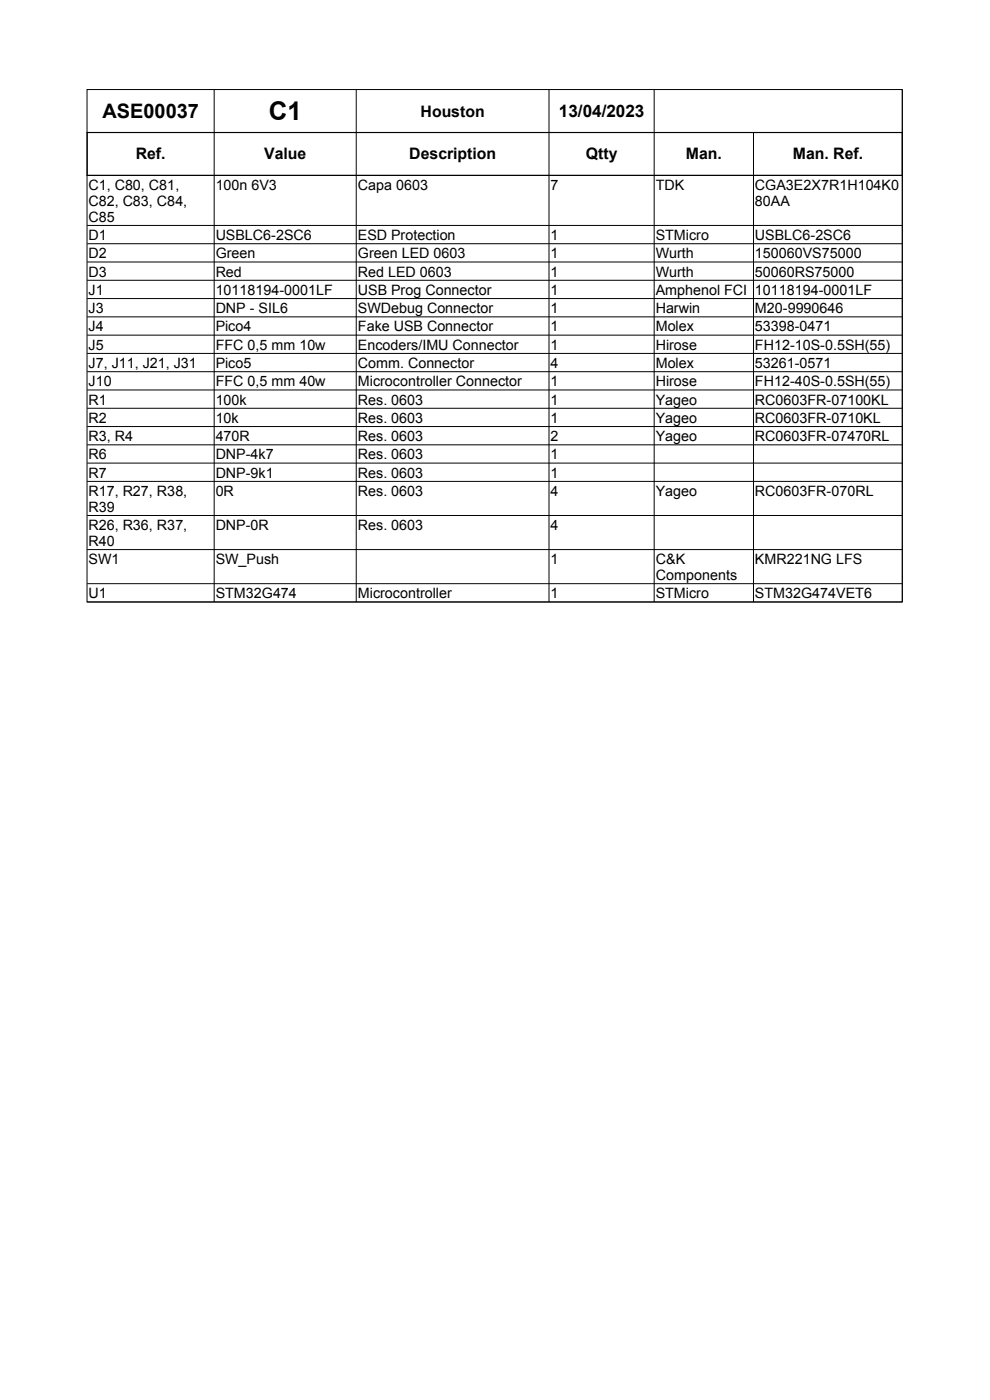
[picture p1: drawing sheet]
<svg xmlns="http://www.w3.org/2000/svg" width="210mm" height="297mm" viewBox="0 0 210 297" stroke-linecap="round" stroke-linejoin="round" font-family="sans-serif">
<defs><g id="words">
<text font-size="5.5" x="57" y="25.5">C1</text>
<text font-size="4.2" x="21.7" y="25">ASE00037</text>
<text font-size="3.6" x="118.6" y="24.8">13/04/2023</text>
<g font-size="3.4">
<text x="89.2" y="24.7">Houston</text>
<text x="28.8" y="33.8">Ref.</text>
<text x="56.1" y="33.8">Value</text>
<text x="86.8" y="33.8">Description</text>
<text x="124.3" y="33.8">Qtty</text>
<text x="145.5" y="33.8">Man.</text>
<text x="168.2" y="33.8">Man. Ref.</text>
</g>
<g font-size="3">
<text x="18.8" y="40.3">C1, C80, C81,</text>
<text x="45.8" y="40.3">100n 6V3</text>
<text x="75.9" y="40.3">Capa 0603</text>
<text x="116.8" y="40.3">7</text>
<text x="139.1" y="40.3">TDK</text>
<text x="160.2" y="40.3">CGA3E2X7R1H104K0</text>
<text x="18.8" y="43.7">C82, C83, C84,</text>
<text x="18.8" y="47.1">C85</text>
<text x="160.2" y="43.7">80AA</text>
<text x="18.8" y="50.9">D1</text>
<text x="45.8" y="50.9">USBLC6-2SC6</text>
<text x="75.9" y="50.9">ESD Protection</text>
<text x="116.8" y="50.9">1</text>
<text x="139.1" y="50.9">STMicro</text>
<text x="160.2" y="50.9">USBLC6-2SC6</text>
<text x="18.8" y="54.8">D2</text>
<text x="18.8" y="58.7">D3</text>
<text x="45.8" y="54.8">Green</text>
<text x="45.8" y="58.7">Red</text>
<text x="75.9" y="54.8">Green LED 0603</text>
<text x="75.9" y="58.7">Red LED 0603</text>
<text x="116.8" y="54.8">1</text>
<text x="116.8" y="58.7">1</text>
<text x="139.1" y="54.8">Wurth</text>
<text x="139.1" y="58.7">Wurth</text>
<text x="160.2" y="54.8">150060VS75000</text>
<text x="160.2" y="58.7">50060RS75000</text>
<text x="18.8" y="62.5">J1</text>
<text x="45.8" y="62.5">10118194-0001LF</text>
<text x="75.9" y="62.5">USB Prog Connector</text>
<text x="116.8" y="62.5">1</text>
<text x="139.1" y="62.5">Amphenol FCI</text>
<text x="160.2" y="62.5">10118194-0001LF</text>
<text x="18.8" y="66.4">J3</text>
<text x="18.8" y="70.3">J4</text>
<text x="45.8" y="66.4">DNP - SIL6</text>
<text x="45.8" y="70.3">Pico4</text>
<text x="75.9" y="66.4">SWDebug Connector</text>
<text x="75.9" y="70.3">Fake USB Connector</text>
<text x="116.8" y="66.4">1</text>
<text x="116.8" y="70.3">1</text>
<text x="139.1" y="66.4">Harwin</text>
<text x="139.1" y="70.3">Molex</text>
<text x="160.2" y="66.4">M20-9990646</text>
<text x="160.2" y="70.3">53398-0471</text>
<text x="18.8" y="74.2">J5</text>
<text x="45.8" y="74.2">FFC 0,5 mm 10w</text>
<text x="75.9" y="74.2">Encoders/IMU Connector</text>
<text x="116.8" y="74.2">1</text>
<text x="139.1" y="74.2">Hirose</text>
<text x="160.2" y="74.2">FH12-10S-0.5SH(55)</text>
<text x="18.8" y="78.1">J7, J11, J21, J31</text>
<text x="18.8" y="81.9">J10</text>
<text x="45.8" y="78.1">Pico5</text>
<text x="45.8" y="81.9">FFC 0,5 mm 40w</text>
<text x="75.9" y="78.1">Comm. Connector</text>
<text x="75.9" y="81.9">Microcontroller Connector</text>
<text x="116.8" y="78.1">4</text>
<text x="116.8" y="81.9">1</text>
<text x="139.1" y="78.1">Molex</text>
<text x="139.1" y="81.9">Hirose</text>
<text x="160.2" y="78.1">53261-0571</text>
<text x="160.2" y="81.9">FH12-40S-0.5SH(55)</text>
<text x="18.8" y="85.8">R1</text>
<text x="18.8" y="89.7">R2</text>
<text x="45.8" y="85.8">100k</text>
<text x="45.8" y="89.7">10k</text>
<text x="75.9" y="85.8">Res. 0603</text>
<text x="75.9" y="89.7">Res. 0603</text>
<text x="116.8" y="85.8">1</text>
<text x="116.8" y="89.7">1</text>
<text x="139.1" y="85.8">Yageo</text>
<text x="139.1" y="89.7">Yageo</text>
<text x="160.2" y="85.8">RC0603FR-07100KL</text>
<text x="160.2" y="89.7">RC0603FR-0710KL</text>
<text x="18.8" y="93.6">R3, R4</text>
<text x="45.8" y="93.6">470R</text>
<text x="75.9" y="93.6">Res. 0603</text>
<text x="116.8" y="93.6">2</text>
<text x="139.1" y="93.6">Yageo</text>
<text x="160.2" y="93.6">RC0603FR-07470RL</text>
<text x="18.8" y="97.5">R6</text>
<text x="18.8" y="101.3">R7</text>
<text x="45.8" y="97.5">DNP-4k7</text>
<text x="45.8" y="101.3">DNP-9k1</text>
<text x="75.9" y="97.5">Res. 0603</text>
<text x="75.9" y="101.3">Res. 0603</text>
<text x="116.8" y="97.5">1</text>
<text x="116.8" y="101.3">1</text>
<text x="18.8" y="105.2">R17, R27, R38,</text>
<text x="45.8" y="105.2">0R</text>
<text x="75.9" y="105.2">Res. 0603</text>
<text x="116.8" y="105.2">4</text>
<text x="139.1" y="105.2">Yageo</text>
<text x="160.2" y="105.2">RC0603FR-070RL</text>
<text x="18.8" y="108.6">R39</text>
<text x="18.8" y="112.5">R26, R36, R37,</text>
<text x="45.8" y="112.4">DNP-0R</text>
<text x="75.9" y="112.4">Res. 0603</text>
<text x="116.8" y="112.4">4</text>
<text x="18.8" y="115.9">R40</text>
<text x="18.8" y="119.7">SW1</text>
<text x="45.8" y="119.7">SW_Push</text>
<text x="116.8" y="119.7">1</text>
<text x="139.1" y="119.7">C&amp;K</text>
<text x="160.2" y="119.7">KMR221NG LFS</text>
<text x="139.1" y="123.1">Components</text>
<text x="18.8" y="126.9">U1</text>
<text x="45.8" y="126.9">STM32G474</text>
<text x="75.9" y="126.9">Microcontroller</text>
<text x="116.8" y="126.9">1</text>
<text x="139.1" y="126.9">STMicro</text>
<text x="160.2" y="126.9">STM32G474VET6</text>
</g>
</g></defs>
<path d="M18.4 28.1h173.1M18.4 37.2h173.1M18.5 28v9.3M191.4 28v9.3" fill="none" stroke="#000" stroke-width=".23"/>
<g fill="none" stroke="#000" stroke-width=".21">
<path d="M18.5 19h172.9v108.7h-172.9zM45.4 19v108.7M75.6 19v108.7M116.5 19v108.7M138.8 19v108.7M191.4 19v108.7h-172.9M18.5 28.1h172.9M18.5 37.2h172.9M159.8 28.1v99.6M18.5 47.8h172.9M18.5 51.7h172.9M18.5 55.6h172.9"/>
<path d="M18.5 59.5h172.9M18.5 63.3h172.9M18.5 67.2h172.9M18.5 71.1h172.9M18.5 75h172.9M18.5 78.9h172.9M18.5 82.7h172.9M18.5 86.6h172.9M18.5 90.5h172.9M18.5 94.4h172.9M18.5 98.2h172.9M18.5 102.1h172.9"/>
<path d="M18.5 109.4h172.9M18.5 116.6h172.9M18.5 123.8h172.9"/>
</g>
<use href="#words"/>
</svg>
